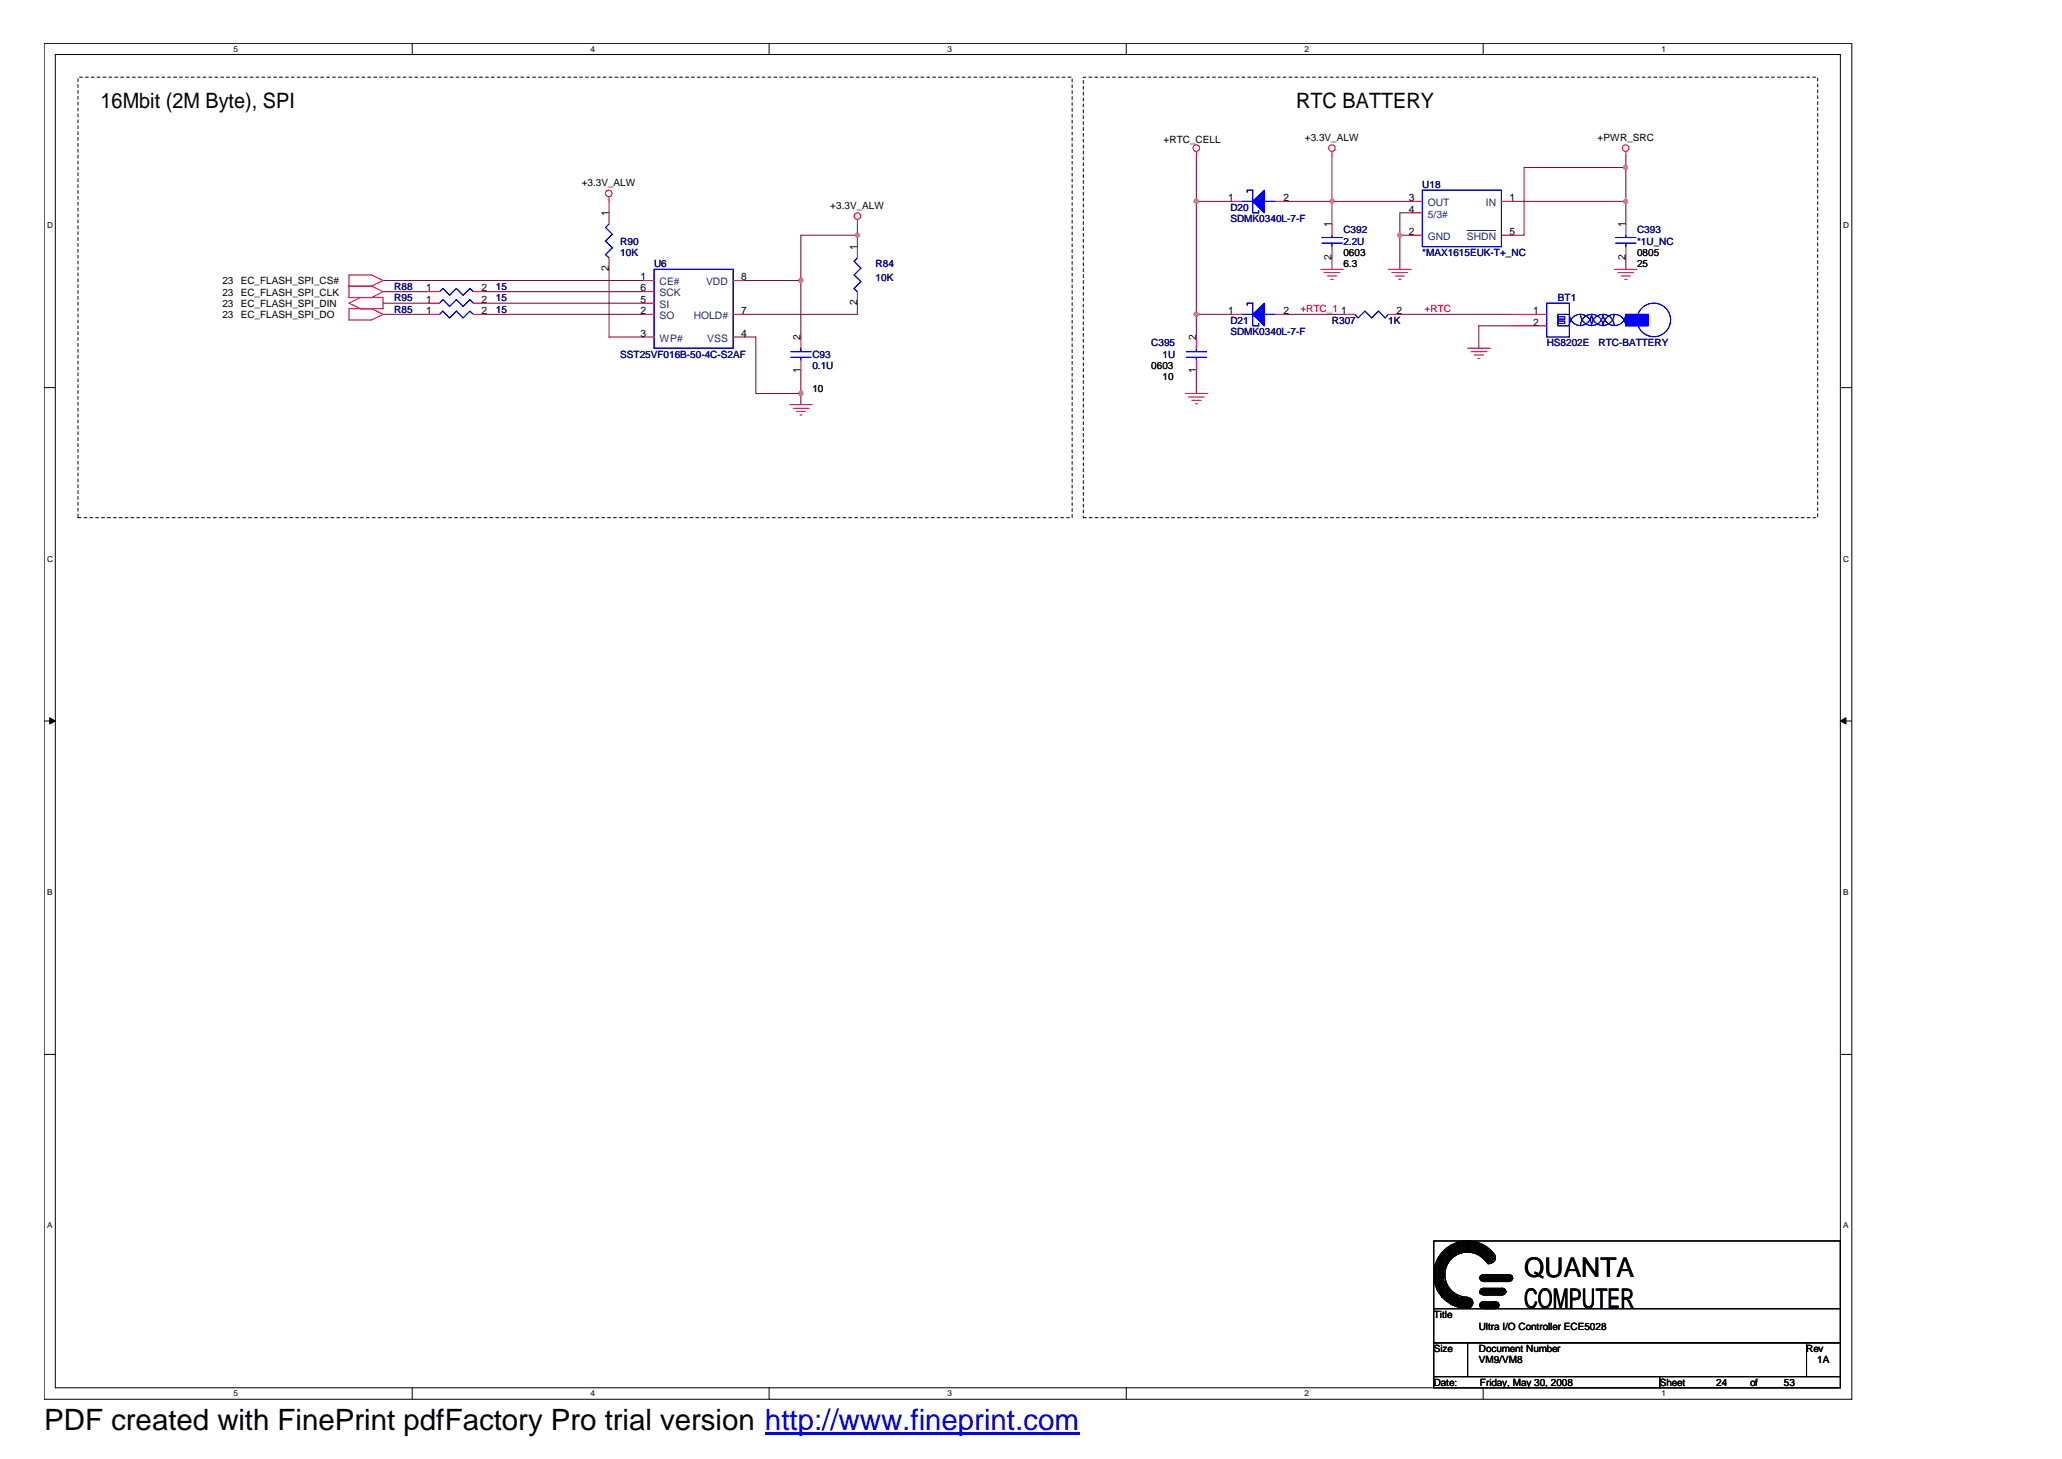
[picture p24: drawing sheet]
<svg xmlns="http://www.w3.org/2000/svg" width="297mm" height="210mm" viewBox="0 0 297 210" stroke-linecap="round" stroke-linejoin="round" font-family="sans-serif">
<defs><g id="words">
<text font-size="4.2" x="6.3" y="205.7">PDF created with FinePrint pdfFactory Pro trial version http://www.fineprint.com</text>
<g font-size="3.9">
<text x="219.3" y="183.7">QUANTA</text>
<text x="219.3" y="188.1">COMPUTER</text>
</g>
<g font-size="3">
<text x="14.5" y="15.5">16Mbit (2M Byte), SPI</text>
<text x="186.5" y="15.5">RTC BATTERY</text>
</g>
<g font-size="1.5">
<text x="176.7" y="28.9">1</text>
<text x="184.7" y="28.9">2</text>
<text x="202.7" y="28.9">3</text>
<text x="217.2" y="28.9">1</text>
<text x="87.6" y="31.1" transform="rotate(-90 87.6 31.1)">1</text>
<text x="123.3" y="36" transform="rotate(-90 123.3 36)">1</text>
<text x="191.6" y="32.7" transform="rotate(-90 191.6 32.7)">1</text>
<text x="202.7" y="30.6">4</text>
<text x="202.7" y="33.8">2</text>
<text x="217.2" y="33.8">5</text>
<text x="233.9" y="32.7" transform="rotate(-90 233.9 32.7)">1</text>
<text x="61.3" y="41.9">1</text>
<text x="69.3" y="41.9">2</text>
<text x="87.6" y="39" transform="rotate(-90 87.6 39)">2</text>
<text x="92.2" y="40.3">1</text>
<text x="92.2" y="41.9">6</text>
<text x="106.6" y="40.3">8</text>
<text x="191.6" y="37.4" transform="rotate(-90 191.6 37.4)">2</text>
<text x="233.9" y="37.4" transform="rotate(-90 233.9 37.4)">2</text>
<text x="61.3" y="43.6">1</text>
<text x="61.3" y="45.2">1</text>
<text x="69.3" y="43.6">2</text>
<text x="69.3" y="45.2">2</text>
<text x="92.2" y="43.6">5</text>
<text x="92.2" y="45.2">2</text>
<text x="106.6" y="45.2">7</text>
<text x="123.3" y="43.9" transform="rotate(-90 123.3 43.9)">2</text>
<text x="176.7" y="45.2">1</text>
<text x="184.7" y="45.2">2</text>
<text x="193" y="45.2">1</text>
<text x="200.9" y="45.2">2</text>
<text x="220.6" y="45.2">1</text>
<text x="220.6" y="46.8">2</text>
<text x="92.2" y="48.4">3</text>
<text x="106.6" y="48.4">4</text>
<text x="115.2" y="53.7" transform="rotate(-90 115.2 53.7)">1</text>
<text x="115.2" y="49" transform="rotate(-90 115.2 49)">2</text>
<text x="172.1" y="53.7" transform="rotate(-90 172.1 53.7)">1</text>
<text x="172.1" y="49" transform="rotate(-90 172.1 49)">2</text>
</g>
<g font-size="1.5" fill="#004080">
<text x="205.4" y="29.6">OUT</text>
<text x="213.8" y="29.6">IN</text>
<text x="205.4" y="31.3">5/3#</text>
<text x="205.4" y="34.5">GND</text>
<text x="211.1" y="34.5">SHDN</text>
<text x="94.9" y="41">CE#</text>
<text x="101.6" y="41">VDD</text>
<text x="94.9" y="42.6">SCK</text>
<text x="94.9" y="44.3">SI</text>
<text x="94.9" y="45.9">SO</text>
<text x="99.8" y="45.9">HOLD#</text>
<text x="94.9" y="49.2">WP#</text>
<text x="101.8" y="49.2">VSS</text>
</g>
<g font-size="1.4">
<text x="167.4" y="20.6">+RTC_CELL</text>
<text x="187.7" y="20.2">+3.3V_ALW</text>
<text x="229.9" y="20.2">+PWR_SRC</text>
<text x="83.7" y="26.8">+3.3V_ALW</text>
<text x="119.5" y="30">+3.3V_ALW</text>
<text x="32" y="40.9">23</text>
<text x="34.6" y="40.9">EC_FLASH_SPI_CS#</text>
<text x="193.3" y="36.8">0603</text>
<text x="193.3" y="38.5">6.3</text>
<text x="235.5" y="36.8">0805</text>
<text x="235.5" y="38.5">25</text>
<text x="32" y="42.5">23</text>
<text x="32" y="44.2">23</text>
<text x="32" y="45.8">23</text>
<text x="34.6" y="42.5">EC_FLASH_SPI_CLK</text>
<text x="34.6" y="44.2">EC_FLASH_SPI_DIN</text>
<text x="34.6" y="45.8">EC_FLASH_SPI_DO</text>
<text x="165.7" y="53.1">0603</text>
<text x="116.9" y="56.4">10</text>
<text x="167.3" y="54.7">10</text>
<text x="206.3" y="189.6">Title</text>
<text x="212.8" y="191.3">Ultra I/O Controller ECE5028</text>
<text x="206.3" y="194.5">Size</text>
<text x="212.8" y="196.1">VM9/VM8</text>
<text x="212.8" y="194.5">Document Number</text>
<text x="259.9" y="194.5">Rev</text>
<text x="261.5" y="196.1">1A</text>
<text x="206.3" y="199.4">Date:</text>
<text x="212.9" y="199.4">Friday, May 30, 2008</text>
<text x="238.8" y="199.4">Sheet</text>
<text x="246.9" y="199.4">24</text>
<text x="251.8" y="199.4">of</text>
<text x="256.7" y="199.4">53</text>
</g>
<g font-size="1.4" fill="#000080">
<text x="204.6" y="27.1">U18</text>
<text x="89.2" y="35.2">R90</text>
<text x="177" y="30.3">D20</text>
<text x="177" y="32">SDMK0340L-7-F</text>
<text x="193.3" y="33.6">C392</text>
<text x="193.3" y="35.2">2.2U</text>
<text x="235.5" y="33.6">C393</text>
<text x="235.5" y="35.2">*1U_NC</text>
<text x="56.7" y="41.7">R88</text>
<text x="71.4" y="41.7">15</text>
<text x="89.2" y="36.8">10K</text>
<text x="94.1" y="38.5">U6</text>
<text x="126" y="38.5">R84</text>
<text x="126" y="40.4">10K</text>
<text x="204.6" y="36.8">*MAX1615EUK-T+_NC</text>
<text x="56.7" y="43.3">R95</text>
<text x="56.7" y="45">R85</text>
<text x="71.4" y="43.3">15</text>
<text x="71.4" y="45">15</text>
<text x="177" y="46.6">D21</text>
<text x="191.6" y="46.6">R307</text>
<text x="199.7" y="46.6">1K</text>
<text x="224.2" y="43.3">BT1</text>
<text x="89.2" y="51.4">SST25VF016B-50-4C-S2AF</text>
<text x="116.9" y="51.4">C93</text>
<text x="116.9" y="53.1">0.1U</text>
<text x="165.7" y="49.8">C395</text>
<text x="167.3" y="51.4">1U</text>
<text x="177" y="48.2">SDMK0340L-7-F</text>
<text x="222.5" y="49.8">HS8202E</text>
<text x="230" y="49.8">RTC-BATTERY</text>
</g>
<g font-size="1.4" fill="#f00">
<text x="187.1" y="44.9">+RTC_1</text>
<text x="205" y="44.9">+RTC</text>
</g>
<g font-size="1.2">
<text x="33.6" y="7.5">5</text>
<text x="85" y="7.5">4</text>
<text x="136.3" y="7.5">3</text>
<text x="187.7" y="7.5">2</text>
<text x="239.1" y="7.5">1</text>
<text x="6.8" y="32.9">D</text>
<text x="265.2" y="32.9">D</text>
<text x="6.8" y="80.8">C</text>
<text x="265.2" y="80.8">C</text>
<text x="6.8" y="128.7">B</text>
<text x="265.2" y="128.7">B</text>
<text x="6.8" y="176.7">A</text>
<text x="265.2" y="176.7">A</text>
<text x="33.6" y="200.9">5</text>
<text x="85" y="200.9">4</text>
<text x="136.3" y="200.9">3</text>
<text x="187.7" y="200.9">2</text>
<text x="239.1" y="200.9">1</text>
</g>
</g></defs>
<g fill="none" stroke="#000" stroke-width=".14">
<path d="M6.3 6.2h260.1v195.1h-260.1zM8 7.8h256.8v191.9h-256.8zM59.3 6.2v1.6M110.7 6.2v1.6M162.1 6.2v1.6M213.4 6.2v1.6M6.3 55.8h1.7M264.8 55.8h1.6M6.3 103.7h1.7M264.8 103.7h1.6M6.3 151.7h1.7M264.8 151.7h1.6"/>
<path d="M206.3 178.5h58.5v9.8h-58.5zM207.9 179.8v2.8l.2-.5v-2.3l.1-.1v2.1l.2-.2v-2.1l.2-.2v2l.1-.2v-1.9h.2v1.8l.1-.2v-1.6l.2-.2v1.7l.2-.2v-1.5l.1-.1v1.6M209.7 178.9l.1-.2v1.6l-.1-.2zM209.8 179.9l1.4-.2a3.6 3.6 0 0 1 3.1 1.8M209.8 179.7l1.4-.2a3.8 3.8 0 0 1 3.4 2.2M209.8 179.5l1.4-.2a4 4 0 0 1 3.6 2.3M209.8 179.4l1.4-.2a4.2 4.2 0 0 1 3.6 2.1M209.8 179.2l1.4-.2a4.3 4.3 0 0 1 3.8 2.3M209.8 178.9l1.4-.2a4.6 4.6 0 0 1 3.9 2.3M210 179l1.2-.1a4.6 4.6 0 0 1 3.9 2.3M210 178.9v1.2M211.2 178.5a4.8 4.8 0 0 1 3.7 1.9"/>
<path d="M211.2 178.5a4.8 4.8 0 0 0-4.9 4.9 4.8 4.8 0 0 0 4.9 4.8M211.2 178.5l-1.6 .2M59.3 199.7v1.6M110.7 199.7v1.6M162.1 199.7v1.6M206.3 188.3h58.5v4.9h-58.5zM206.3 193.2h4.9v4.8h-4.9zM206.3 198h32.5v1.7h-32.5zM206.5 182.3v2.2l.1 .6v-3.3l.2-.3v4l.1 .2v-4.6l.2-.3v5.2l.2 .2v-5.5l.1-.2v6.2M209.8 180.1l1.4-.3a3.5 3.5 0 0 1 3.1 2M209.8 186.5v1.5h-.1v-1.5l-.2-.2v1.7l-.1-.2v-1.5l-.2-.1v1.6h-.2v-1.8l-.1-.1v1.7h-.2v-1.9l-.1-.2v2l-.2-.2v-2l-.2-.2v2.1l-.1-.2v-2.3l-.2-.3v2.4h-.2v-6.7l-.1 .2v6.4M209.8 186.7h.2v1.3h.2v-1.3h.2v1.4h-.4l.5-1.4v1.4l.2-.1v-1.3l.1 .3v1.1h.2v-1.3h.2v1.3h.1v-1.3h.2v1.3l.2-.1v-1l.1 .2v.6"/>
<path d="M209.9 180.2l1.3-.2a3.3 3.3 0 0 1 2.9 1.8M211.2 193.2h48.7v4.8h-48.7zM211.2 180.1a3.2 3.2 0 0 1 2.5 1.2M211.2 180.1a3.2 3.2 0 0 0-3.3 3.3 3.2 3.2 0 0 0 3.3 3.2M211.2 180.1l-1.3 .2M213.1 183.6h4.4v.1h-4.6v.2h4.8l-.2 .2h-4.4l.2 .1h4.2M213.1 187.5h2.5v.1h-2.7v.2h2.8l-.1 .2h-2.7l.4 .1h2.3M213.1 185.5h3.4v.2h-3.4l-.2 .2h3.8l-.2 .1h-3.6l.4 .2h3.1M213.4 199.7v1.6M213.4 187.3h1.8M213.4 188.3h1.8M213.4 186.3h2.8"/>
<path d="M213.4 185.3h2.8M213.4 184.4h3.8M213.4 183.4h3.8M238.8 198h26v1.7h-26zM259.9 193.2h4.9v4.8h-4.9z"/>
<circle cx="211.1" cy="187.4" r=".78"/>
<circle cx="213.4" cy="187.8" r=".47"/>
<circle cx="213.4" cy="185.8" r=".47"/>
<circle cx="213.4" cy="183.9" r=".47"/>
<circle cx="214.4" cy="180.9" r=".79"/>
<circle cx="215.2" cy="187.8" r=".48"/>
<circle cx="216.2" cy="185.8" r=".47"/>
<circle cx="217.2" cy="183.9" r=".47"/>
</g>
<g fill="#000" stroke="#000" stroke-width=".14">
<path d="M7.2 103.3l.8 .4-.8 .5z" fill-rule="evenodd"/>
<path d="M264.8 103.7l.8-.4v.9z" fill-rule="evenodd"/>
</g>
<g fill="none" stroke="#800040" stroke-width=".14">
<path d="M87.6 38.7v9.8h4.9M87.6 29v1.6M123.4 33.8h-8.2v14.7M123.4 32.2v3.3M172.1 22.5v26M172.1 29h4.9M185.2 29h17.8M191.6 22.5v9.7M191.6 37.1v1.6M201.4 33.8h1.6M203 30.6h-1.6v8.1M217.7 29h16.2"/>
<path d="M233.9 24.1h-14.6v9.7h-1.6M233.9 22.5v9.7M233.9 37.1v1.6M55.1 45.2h6.5M55.1 40.4h37.4M55.1 42h6.5M55.1 43.6h6.5M69.7 45.2h22.8M69.7 42h22.8M69.7 43.6h22.8M107.1 40.4h8.1M107.1 48.5h1.7v8.1h6.4"/>
<path d="M115.2 53.4v4.8M123.4 43.6v1.6h-16.3M172.1 53.4v3.2M172.1 45.2h4.9M185.2 45.2h8.1M201.4 45.2h16.3M217.7 46.9h-4.9v3.2"/>
</g>
<g fill="#f0f" stroke="#f0f" stroke-width=".14">
<circle cx="233.9" cy="24.1" r=".31"/>
<circle cx="191.6" cy="29" r=".3"/>
<circle cx="233.9" cy="29" r=".3"/>
<circle cx="201.4" cy="33.8" r=".3"/>
<circle cx="172.1" cy="45.2" r=".3"/>
<circle cx="172.1" cy="29" r=".3"/>
<circle cx="115.2" cy="40.3" r=".31"/>
<circle cx="115.2" cy="56.6" r=".31"/>
<circle cx="123.4" cy="33.8" r=".3"/>
</g>
<g fill="none" stroke="#f00" stroke-width=".14">
<path d="M87.6 28.3v.7M87.6 30.6v1.6M87.6 37.1v1.6M123.4 31.6v.6M123.4 35.5v1.6M172.1 21.8v.7M177 29h1.6M183.5 29h1.7M190 38.7h3.3M190.5 39.2h2.3M191 39.7h1.3M191.6 21.8v.7"/>
<path d="M191.6 32.2v1.6M191.6 35.5v1.6M199.8 38.7h3.2M200.3 39.2h2.2M200.7 39.7h1.4M203 29h1.6M203 30.6h1.6M203 33.8h1.6M216 29h1.7M216 33.8h1.7M232.3 38.7h3.2M232.8 39.2h2.2"/>
<path d="M233.3 39.7h1.3M233.9 21.8v.7M233.9 32.2v1.6M233.9 35.5v1.6M50.2 41.2h3.3M51.9 42.8l-1.7 .8 1.7 .8M53.5 41.2l1.6-.8-1.6-.8h-3.3v3.2h4.9v1.6h-4.9v1.6h3.3l1.6-.8-1.6-.8M53.5 41.2l1.6 .8-1.6 .8M61.6 42h1.6M61.6 45.2h1.6M61.6 43.6h1.6M68.1 42h1.6"/>
<path d="M68.1 45.2h1.6M68.1 43.6h1.6M92.5 42h1.6M92.5 45.2h1.6M92.5 40.4h1.6M92.5 43.6h1.6M92.5 48.5h1.6M105.5 45.2h1.6M105.5 40.4h1.6M105.5 48.5h1.6M113.6 58.2h3.3M114.1 58.7h2.3"/>
<path d="M114.6 59.2h1.3M115.1 59.7h.3M115.2 48.5v1.6M115.2 51.7v1.7M123.4 42v1.6M170.5 56.6h3.3M171 57.1h2.3M171.5 57.6h1.3M172 58.1h.3M172.1 48.5v1.6M172.1 51.7v1.7M177 45.2h1.6"/>
<path d="M183.5 45.2h1.7M191.5 40.2h.3M193.3 45.2h1.6M199.8 45.2h1.6M201.3 40.2h.2M211.2 50.1h3.2M211.7 50.6h2.2M212.1 51.1h1.3M212.6 51.6h.3M217.7 45.2h4.8M217.7 46.9h4.8M233.8 40.2h.3"/>
<circle cx="87.6" cy="27.8" r=".47"/>
<circle cx="123.4" cy="31.1" r=".47"/>
<circle cx="172.1" cy="21.3" r=".47"/>
<circle cx="191.6" cy="21.3" r=".47"/>
<circle cx="233.9" cy="21.3" r=".47"/>
</g>
<path d="M11.2 11.1h143.1v63.4h-143.1zM155.9 11.1h105.6v63.4h-105.6z" fill="none" stroke="#000" stroke-width=".14" stroke-dasharray=".4"/>
<g fill="none" stroke="#00f" stroke-width=".14">
<path d="M87.6 32.2l-.5 .5 1 1-1 1 1 1-1 .9 .5 .5M94.1 38.7h11.4v11.4h-11.4zM123.4 37.1l-.5 .5 1 1-1 1 1 .9-1 1 .5 .5M178.6 29h1.7M179.5 27.7v-.3h.8v3.2h.8v-.3M181.9 29h1.6M190.2 35h2.9M190.2 34.2h2.9M191.6 33.8v.4M191.6 35v.5M204.6 27.4h11.4v8.1h-11.4zM232.5 35h2.9"/>
<path d="M232.5 34.2h2.9M233.9 33.8v.4M233.9 35v.5M63.2 42l.5-.5 1 1 1-1 .9 1 1-1 .5 .5M63.2 43.6l.5-.5 1 1 1-1 .9 1 1-1 .5 .5M63.2 45.2l.5-.4 1 .9 1-.9 .9 .9 1-.9 .5 .4M113.8 50.6h2.9M113.8 51.4h2.9M115.2 50.1v.5M115.2 51.4v.3M170.7 50.6h2.9M170.7 51.4h2.9"/>
<path d="M172.1 50.1v.5M172.1 51.4v.3M178.6 45.2h1.7M179.5 43.9v-.3h.8v3.3h.8v-.4M181.9 45.2h1.6M194.9 45.2l.5 .5 1-.9 1 .9 .9-.9 1 .9 .5-.5M222.5 43.6h3.3v4.9h-3.3zM224.2 45.2h1.6v1.7h-1.6zM224.2 46.2h.9v.3h-.9zM224.2 45.6h.9v.3h-.9zM225.8 45.2a1.59 1.59 0 0 0 1.6 1.6 1.59 1.59 0 0 0 1.6-1.6M227.4 45.2a1.61 1.61 0 0 0 1.6 1.6 1.61 1.61 0 0 0 1.6-1.6"/>
<path d="M227.4 45.2a1.57 1.57 0 0 0-1.6 1.7M227.4 45.2a1.6 1.6 0 0 1 1.6 1.7M229 45.2a1.61 1.61 0 0 0 1.6 1.6 1.61 1.61 0 0 0 1.6-1.6M229 45.2a1.61 1.61 0 0 0-1.6 1.7M229 45.2a1.61 1.61 0 0 1 1.6 1.7M230.7 46.9a1.61 1.61 0 0 1 1.6-1.7 1.61 1.61 0 0 1 1.6 1.7M230.7 45.2a1.61 1.61 0 0 0 1.6 1.6 1.61 1.61 0 0 0 1.6-1.6M230.7 45.2a1.6 1.6 0 0 1 1.5 1.7M230.7 45.2a1.61 1.61 0 0 0-1.7 1.7"/>
<circle cx="238" cy="46" r="2.42"/>
</g>
<path d="M211.1 33.2h4.1" fill="none" stroke="#004080" stroke-width=".14"/>
<g fill="#00f" stroke="#00f" stroke-width=".14">
<path d="M180.3 45.2l1.6-1.6v3.3z" fill-rule="evenodd"/>
<path d="M180.3 45.2l1.6-1.6v3.3z" fill-rule="evenodd"/>
<path d="M233.9 45.2h3.3v1.7h-3.3z" fill-rule="evenodd"/>
<path d="M233.9 45.2h3.3v1.7h-3.3z" fill-rule="evenodd"/>
<path d="M180.3 29l1.6-1.6v3.2z" fill-rule="evenodd"/>
<path d="M180.3 29l1.6-1.6v3.2z" fill-rule="evenodd"/>
</g>
<path d="M110.1 206.3h45.2" fill="none" stroke="#00f" stroke-width=".3"/>
<use href="#words"/>
</svg>
